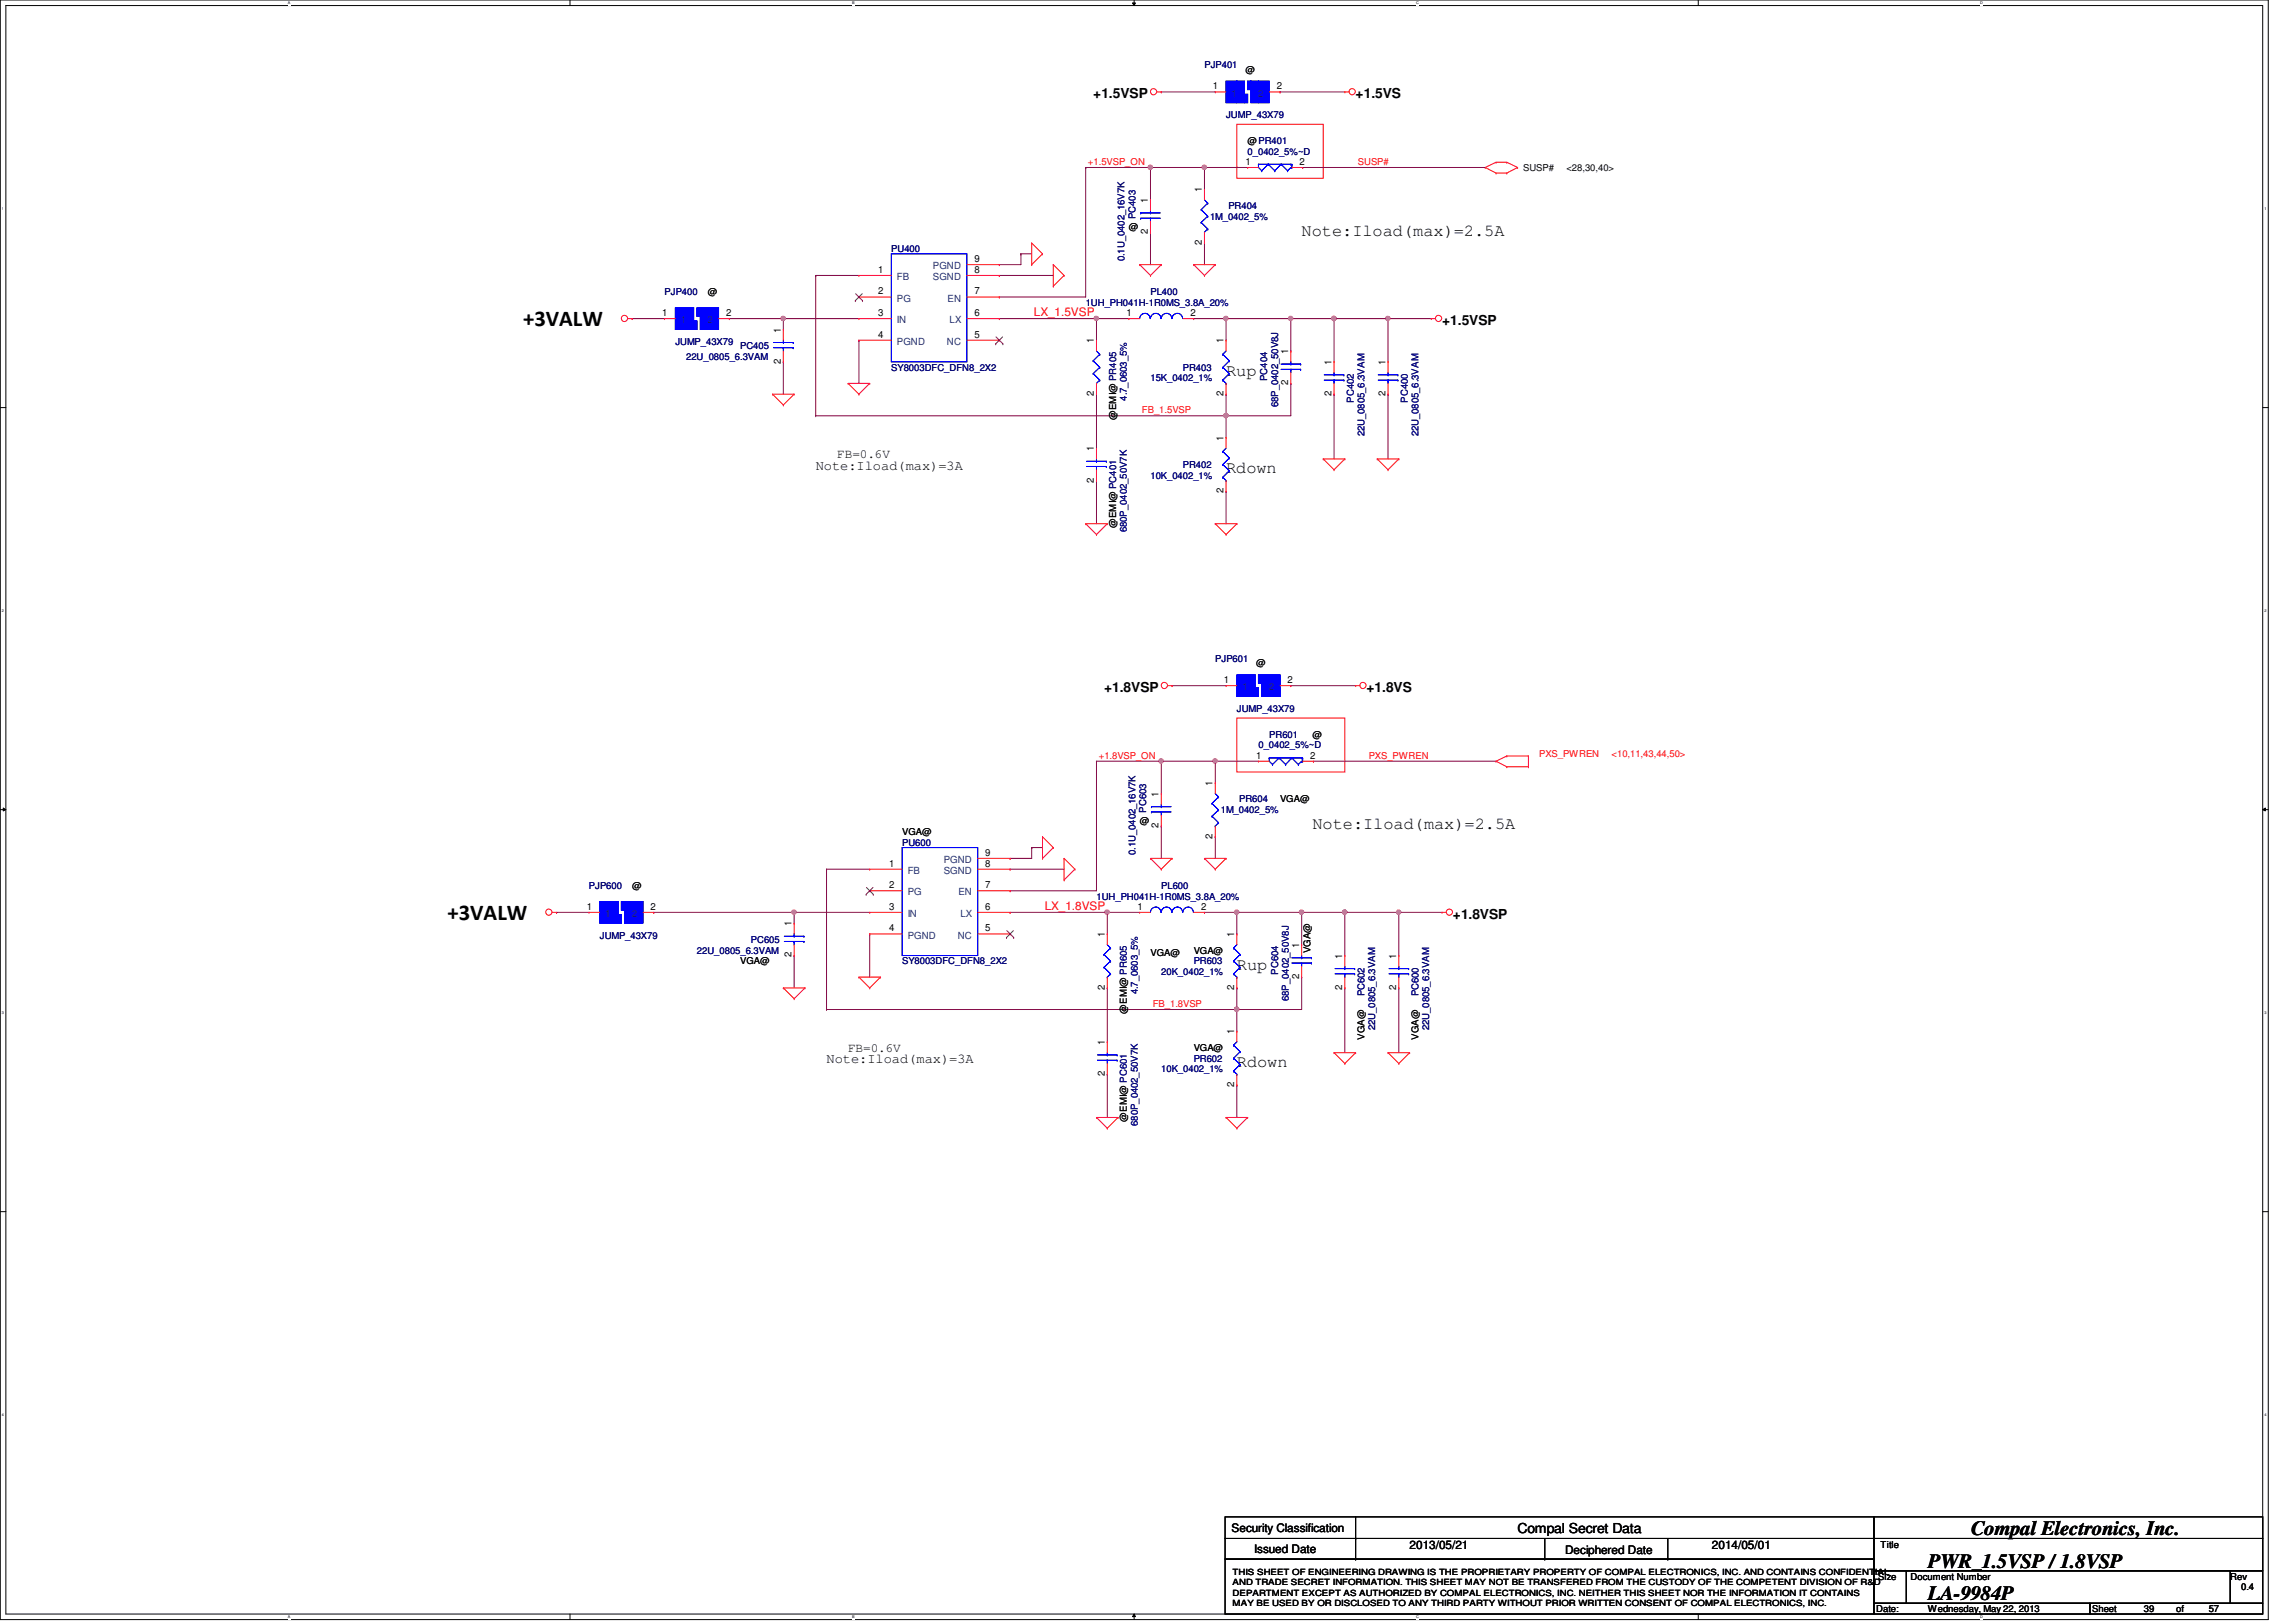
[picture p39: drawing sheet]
<svg xmlns="http://www.w3.org/2000/svg" width="297mm" height="210mm" viewBox="0 0 297 210" stroke-linecap="round" stroke-linejoin="round" font-family="sans-serif">
<defs><g id="words">
<g font-size="2.9">
<text x="67.7" y="42.2">+3VALW</text>
<text x="57.9" y="119">+3VALW</text>
</g>
<g font-size="2.6">
<text x="249.4" y="202.9">PWR_1.5VSP / 1.8VSP</text>
<text x="255" y="198.7">Compal Electronics, Inc.</text>
<text x="249.4" y="207.1">LA-9984P</text>
</g>
<g font-size="2.2">
<text x="168.4" y="30.5">Note:Iload(max)=2.5A</text>
<text x="158.6" y="48.6">Rup</text>
<text x="158.6" y="61.2">Rdown</text>
<text x="169.8" y="107.3">Note:Iload(max)=2.5A</text>
<text x="160" y="125.5">Rup</text>
<text x="160" y="138">Rdown</text>
</g>
<g font-size="1.8">
<text x="141.4" y="12.7">+1.5VSP</text>
<text x="175.4" y="12.7">+1.5VS</text>
<text x="186.6" y="42">+1.5VSP</text>
<text x="105.5" y="60.8">Note:Iload(max)=3A</text>
<text x="142.8" y="89.5">+1.8VSP</text>
<text x="176.8" y="89.5">+1.8VS</text>
<text x="188" y="118.9">+1.8VSP</text>
<text x="106.9" y="137.6">Note:Iload(max)=3A</text>
<text x="196.3" y="198.3">Compal Secret Data</text>
</g>
<g font-size="1.7">
<text x="108.3" y="59.3">FB=0.6V</text>
<text x="109.7" y="136.1">FB=0.6V</text>
</g>
<g font-size="1.5" fill="#f00">
<text x="133.8" y="40.9">LX_1.5VSP</text>
<text x="135.2" y="117.8">LX_1.8VSP</text>
</g>
<g font-size="1.5">
<text x="159.3" y="198.2">Security Classification</text>
<text x="162.3" y="200.9">Issued Date</text>
<text x="182.4" y="200.5">2013/05/21</text>
<text x="202.5" y="201">Deciphered Date</text>
<text x="221.5" y="200.5">2014/05/01</text>
</g>
<g font-size="1.3">
<text x="156.9" y="11.6">1</text>
<text x="165.2" y="11.6">2</text>
<text x="161.1" y="21.3">1</text>
<text x="168.1" y="21.3">2</text>
<text x="148.5" y="26.3" transform="rotate(-90 148.5 26.3)">1</text>
<text x="155.5" y="24.9" transform="rotate(-90 155.5 24.9)">1</text>
<text x="113.6" y="35.3">1</text>
<text x="126.1" y="35.3">8</text>
<text x="126.1" y="33.9">9</text>
<text x="148.5" y="30.3" transform="rotate(-90 148.5 30.3)">2</text>
<text x="155.5" y="31.7" transform="rotate(-90 155.5 31.7)">2</text>
<text x="85.7" y="40.9">1</text>
<text x="93.9" y="40.9">2</text>
<text x="113.6" y="40.9">3</text>
<text x="113.6" y="38.1">2</text>
<text x="126.1" y="40.9">6</text>
<text x="126.1" y="38.1">7</text>
<text x="145.8" y="40.9">1</text>
<text x="154" y="40.9">2</text>
<text x="101" y="47.1" transform="rotate(-90 101 47.1)">2</text>
<text x="101" y="43.1" transform="rotate(-90 101 43.1)">1</text>
<text x="113.6" y="43.7">4</text>
<text x="126.1" y="43.7">5</text>
<text x="141.5" y="44.4" transform="rotate(-90 141.5 44.4)">1</text>
<text x="158.3" y="44.4" transform="rotate(-90 158.3 44.4)">1</text>
<text x="166.7" y="45.8" transform="rotate(-90 166.7 45.8)">1</text>
<text x="172.3" y="47.2" transform="rotate(-90 172.3 47.2)">1</text>
<text x="179.2" y="47.2" transform="rotate(-90 179.2 47.2)">1</text>
<text x="141.5" y="51.3" transform="rotate(-90 141.5 51.3)">2</text>
<text x="158.3" y="51.3" transform="rotate(-90 158.3 51.3)">2</text>
<text x="166.7" y="49.9" transform="rotate(-90 166.7 49.9)">2</text>
<text x="172.3" y="51.3" transform="rotate(-90 172.3 51.3)">2</text>
<text x="179.2" y="51.3" transform="rotate(-90 179.2 51.3)">2</text>
<text x="141.5" y="58.4" transform="rotate(-90 141.5 58.4)">1</text>
<text x="158.3" y="57" transform="rotate(-90 158.3 57)">1</text>
<text x="141.5" y="62.4" transform="rotate(-90 141.5 62.4)">2</text>
<text x="158.3" y="63.8" transform="rotate(-90 158.3 63.8)">2</text>
<text x="158.3" y="88.4">1</text>
<text x="166.6" y="88.4">2</text>
<text x="156.9" y="101.7" transform="rotate(-90 156.9 101.7)">1</text>
<text x="162.5" y="98.2">1</text>
<text x="169.5" y="98.2">2</text>
<text x="149.9" y="107.1" transform="rotate(-90 149.9 107.1)">2</text>
<text x="149.9" y="103.1" transform="rotate(-90 149.9 103.1)">1</text>
<text x="115" y="112.1">1</text>
<text x="127.5" y="112.1">8</text>
<text x="127.5" y="110.7">9</text>
<text x="156.9" y="108.5" transform="rotate(-90 156.9 108.5)">2</text>
<text x="75.9" y="117.7">1</text>
<text x="84.2" y="117.7">2</text>
<text x="102.4" y="119.9" transform="rotate(-90 102.4 119.9)">1</text>
<text x="115" y="117.7">3</text>
<text x="115" y="114.9">2</text>
<text x="127.5" y="117.7">6</text>
<text x="127.5" y="114.9">7</text>
<text x="147.1" y="117.7">1</text>
<text x="155.4" y="117.7">2</text>
<text x="102.4" y="123.9" transform="rotate(-90 102.4 123.9)">2</text>
<text x="115" y="120.5">4</text>
<text x="127.5" y="120.5">5</text>
<text x="142.9" y="121.3" transform="rotate(-90 142.9 121.3)">1</text>
<text x="159.7" y="121.3" transform="rotate(-90 159.7 121.3)">1</text>
<text x="168.1" y="122.7" transform="rotate(-90 168.1 122.7)">1</text>
<text x="173.6" y="124.1" transform="rotate(-90 173.6 124.1)">1</text>
<text x="180.6" y="124.1" transform="rotate(-90 180.6 124.1)">1</text>
<text x="142.9" y="128.1" transform="rotate(-90 142.9 128.1)">2</text>
<text x="159.7" y="128.1" transform="rotate(-90 159.7 128.1)">2</text>
<text x="168.1" y="126.7" transform="rotate(-90 168.1 126.7)">2</text>
<text x="173.6" y="128.1" transform="rotate(-90 173.6 128.1)">2</text>
<text x="180.6" y="128.1" transform="rotate(-90 180.6 128.1)">2</text>
<text x="142.9" y="135.3" transform="rotate(-90 142.9 135.3)">1</text>
<text x="159.7" y="133.9" transform="rotate(-90 159.7 133.9)">1</text>
<text x="142.9" y="139.3" transform="rotate(-90 142.9 139.3)">2</text>
<text x="159.7" y="140.7" transform="rotate(-90 159.7 140.7)">2</text>
</g>
<g font-size="1.3" fill="#004080">
<text x="159.3" y="12.5">1</text>
<text x="162.8" y="12.5">2</text>
<text x="120.7" y="34.8">PGND</text>
<text x="88.1" y="41.8">1</text>
<text x="91.5" y="41.8">2</text>
<text x="116" y="41.8">IN</text>
<text x="116" y="39">PG</text>
<text x="116" y="36.2">FB</text>
<text x="120.7" y="36.2">SGND</text>
<text x="122.6" y="39">EN</text>
<text x="122.8" y="41.8">LX</text>
<text x="116" y="44.6">PGND</text>
<text x="122.5" y="44.6">NC</text>
<text x="160.7" y="89.3">1</text>
<text x="164.2" y="89.3">2</text>
<text x="117.4" y="113.1">FB</text>
<text x="122.1" y="113.1">SGND</text>
<text x="122.1" y="111.7">PGND</text>
<text x="78.3" y="118.7">1</text>
<text x="81.7" y="118.7">2</text>
<text x="117.4" y="118.7">IN</text>
<text x="117.4" y="115.9">PG</text>
<text x="124" y="115.9">EN</text>
<text x="124.2" y="118.7">LX</text>
<text x="117.4" y="121.5">PGND</text>
<text x="123.9" y="121.5">NC</text>
</g>
<g font-size="1.2" fill="#000080">
<text x="155.8" y="8.8">PJP401</text>
<text x="158.6" y="15.3">JUMP_43X79</text>
<text x="161.4" y="20">0_0402_5%~D</text>
<text x="146.9" y="28.4" transform="rotate(-90 146.9 28.4)">PC403</text>
<text x="156.5" y="28.4">1M_0402_5%</text>
<text x="158.9" y="27">PR404</text>
<text x="115.3" y="32.6">PU400</text>
<text x="145.5" y="33.8" transform="rotate(-90 145.5 33.8)">0.1U_0402_16V7K</text>
<text x="86" y="38.2">PJP400</text>
<text x="140.5" y="39.6">1UH_PH041H-1R0MS_3.8A_20%</text>
<text x="148.8" y="38.2">PL400</text>
<text x="87.4" y="44.6">JUMP_43X79</text>
<text x="88.8" y="46.6">22U_0805_6.3VAM</text>
<text x="95.8" y="45.2">PC405</text>
<text x="115.3" y="48">SY8003DFC_DFN8_2X2</text>
<text x="153" y="48">PR403</text>
<text x="145.8" y="51.9" transform="rotate(-90 145.8 51.9)">4.7_0603_5%</text>
<text x="148.8" y="49.4">15K_0402_1%</text>
<text x="164" y="49.3" transform="rotate(-90 164 49.3)">PC404</text>
<text x="165.4" y="52.7" transform="rotate(-90 165.4 52.7)">68P_0402_50V8J</text>
<text x="175.1" y="52.1" transform="rotate(-90 175.1 52.1)">PC402</text>
<text x="182.1" y="52.1" transform="rotate(-90 182.1 52.1)">PC400</text>
<text x="176.5" y="56.5" transform="rotate(-90 176.5 56.5)">22U_0805_6.3VAM</text>
<text x="183.5" y="56.5" transform="rotate(-90 183.5 56.5)">22U_0805_6.3VAM</text>
<text x="148.8" y="61.9">10K_0402_1%</text>
<text x="153" y="60.5">PR402</text>
<text x="145.8" y="68.9" transform="rotate(-90 145.8 68.9)">680P_0402_50V7K</text>
<text x="157.2" y="85.7">PJP601</text>
<text x="160" y="92.1">JUMP_43X79</text>
<text x="164.2" y="95.5">PR601</text>
<text x="162.8" y="96.9">0_0402_5%~D</text>
<text x="148.3" y="105.2" transform="rotate(-90 148.3 105.2)">PC603</text>
<text x="157.9" y="105.2">1M_0402_5%</text>
<text x="160.3" y="103.8">PR604</text>
<text x="116.7" y="109.4">PU600</text>
<text x="146.9" y="110.7" transform="rotate(-90 146.9 110.7)">0.1U_0402_16V7K</text>
<text x="76.2" y="115">PJP600</text>
<text x="141.9" y="116.4">1UH_PH041H-1R0MS_3.8A_20%</text>
<text x="150.2" y="115">PL600</text>
<text x="77.6" y="121.5">JUMP_43X79</text>
<text x="90.2" y="123.4">22U_0805_6.3VAM</text>
<text x="97.2" y="122">PC605</text>
<text x="116.7" y="124.8">SY8003DFC_DFN8_2X2</text>
<text x="154.4" y="124.8">PR603</text>
<text x="147.2" y="128.7" transform="rotate(-90 147.2 128.7)">4.7_0603_5%</text>
<text x="150.2" y="126.2">20K_0402_1%</text>
<text x="165.4" y="126.2" transform="rotate(-90 165.4 126.2)">PC604</text>
<text x="166.7" y="129.5" transform="rotate(-90 166.7 129.5)">68P_0402_50V8J</text>
<text x="176.5" y="128.9" transform="rotate(-90 176.5 128.9)">PC602</text>
<text x="183.5" y="128.9" transform="rotate(-90 183.5 128.9)">PC600</text>
<text x="154.4" y="137.4">PR602</text>
<text x="177.9" y="133.3" transform="rotate(-90 177.9 133.3)">22U_0805_6.3VAM</text>
<text x="184.9" y="133.3" transform="rotate(-90 184.9 133.3)">22U_0805_6.3VAM</text>
<text x="150.2" y="138.8">10K_0402_1%</text>
<text x="147.2" y="145.7" transform="rotate(-90 147.2 145.7)">680P_0402_50V7K</text>
</g>
<g font-size="1.2">
<text x="161.1" y="9.4">@</text>
<text x="161.4" y="18.6">@PR401</text>
<text x="197.1" y="22.1">SUSP#</text>
<text x="202.6" y="22.1">&lt;28,30,40&gt;</text>
<text x="146" y="29.8">@</text>
<text x="91.6" y="38.2">@</text>
<text x="144.4" y="54.4" transform="rotate(-90 144.4 54.4)">@EMI@ PR405</text>
<text x="144.4" y="68.3" transform="rotate(-90 144.4 68.3)">@EMI@ PC401</text>
<text x="162.5" y="86.2">@</text>
<text x="169.8" y="95.5">@</text>
<text x="147.4" y="106.6">@</text>
<text x="165.6" y="103.8">VGA@</text>
<text x="116.7" y="108">VGA@</text>
<text x="81.8" y="115">@</text>
<text x="95.8" y="124.8">VGA@</text>
<text x="148.8" y="123.7">VGA@</text>
<text x="154.4" y="123.4">VGA@</text>
<text x="169.5" y="123.4" transform="rotate(-90 169.5 123.4)">VGA@</text>
<text x="145.8" y="131.2" transform="rotate(-90 145.8 131.2)">@EMI@ PR605</text>
<text x="154.4" y="136">VGA@</text>
<text x="176.5" y="134.5" transform="rotate(-90 176.5 134.5)">VGA@</text>
<text x="183.5" y="134.5" transform="rotate(-90 183.5 134.5)">VGA@</text>
<text x="145.8" y="145.2" transform="rotate(-90 145.8 145.2)">@EMI@ PC601</text>
<text x="243.3" y="200.4">Title</text>
<text x="242.7" y="208.6">Date:</text>
<text x="243" y="204.4">Size</text>
<text x="247.2" y="204.4">Document Number</text>
<text x="249.4" y="208.6">Wednesday, May 22, 2013</text>
<text x="270.7" y="208.6">Sheet</text>
<text x="277.4" y="208.6">39</text>
<text x="281.6" y="208.6">of</text>
<text x="285.7" y="208.6">57</text>
<text x="288.5" y="204.4">Rev</text>
<text x="289.9" y="205.8">0.4</text>
</g>
<g font-size="1.2" fill="#f00">
<text x="140.8" y="21.4">+1.5VSP_ON</text>
<text x="175.7" y="21.4">SUSP#</text>
<text x="147.7" y="53.5">FB_1.5VSP</text>
<text x="142.2" y="98.2">+1.8VSP_ON</text>
<text x="177.1" y="98.2">PXS_PWREN</text>
<text x="199.1" y="98">PXS_PWREN</text>
<text x="208.5" y="98">&lt;10,11,43,44,50&gt;</text>
<text x="149.1" y="130.3">FB_1.8VSP</text>
</g>
<g font-size="1.1">
<text x="159.5" y="203.8">THIS SHEET OF ENGINEERING DRAWING IS THE PROPRIETARY PROPERTY OF COMPAL ELECTRONICS, INC. AND CONTAINS CONFIDENTIAL</text>
<text x="159.5" y="205.1">AND TRADE SECRET INFORMATION. THIS SHEET MAY NOT BE TRANSFERED FROM THE CUSTODY OF THE COMPETENT DIVISION OF R&amp;D</text>
<text x="159.5" y="206.5">DEPARTMENT EXCEPT AS AUTHORIZED BY COMPAL ELECTRONICS, INC. NEITHER THIS SHEET NOR THE INFORMATION IT CONTAINS</text>
<text x="159.5" y="207.9">MAY BE USED BY OR DISCLOSED TO ANY THIRD PARTY WITHOUT PRIOR WRITTEN CONSENT OF COMPAL ELECTRONICS, INC.</text>
</g>
<g font-size=".5">
<text x="37.2" y=".6">A</text>
<text x="110.2" y=".6">B</text>
<text x="183.2" y=".6">C</text>
<text x="256.2" y=".6">D</text>
<text x=".3" y="27.1">1</text>
<text x="292.9" y="27.1">1</text>
<text x=".3" y="79.2">2</text>
<text x="292.9" y="79.2">2</text>
<text x=".3" y="131.2">3</text>
<text x="292.9" y="131.2">3</text>
<text x=".3" y="183.2">4</text>
<text x="292.9" y="183.2">4</text>
<text x="37.2" y="209.4">A</text>
<text x="110.2" y="209.4">B</text>
<text x="183.2" y="209.4">C</text>
<text x="256.2" y="209.4">D</text>
</g>
</g></defs>
<path d="M0 0h293.5v209.6h-293.5zM.8 .7h291.9v208.2h-291.9z" fill="none" stroke="#000" stroke-width=".13"/>
<g fill="#fff">
<path d="M37.2 .1h.3v.6h-.3z"/>
<path d="M37.2 209h.3v.5h-.3z"/>
</g>
<path d="M73.7 0v.7M73.7 208.9v.7" fill="none" stroke="#000" stroke-width=".13"/>
<g fill="#fff">
<path d="M110.2 .1h.3v.6h-.3z"/>
<path d="M110.2 209h.3v.5h-.3z"/>
</g>
<path d="M146.5 .4h.4l-.2 .3zM146.7 0v.7M146.7 208.9l.2 .3h-.4zM146.7 208.9v.7" fill="none" stroke="#000" stroke-width=".13"/>
<path d="M146.5 .4h.4l-.2 .3zM146.7 208.9l.2 .3h-.4z" fill="#000"/>
<g fill="#fff">
<path d="M183.2 .1h.3v.6h-.3z"/>
<path d="M183.2 209h.3v.5h-.3z"/>
</g>
<path d="M219.7 0v.7M219.7 208.9v.7" fill="none" stroke="#000" stroke-width=".13"/>
<g fill="#fff">
<path d="M256.2 .1h.3v.6h-.3z"/>
<path d="M256.2 209h.3v.5h-.3z"/>
<path d="M.3 26.7h.2v.6h-.2z"/>
<path d="M292.9 26.7h.3v.6h-.3z"/>
<path d="M.3 78.7h.2v.6h-.2z"/>
<path d="M292.9 78.7h.3v.6h-.3z"/>
</g>
<path d="M0 52.7h.8M292.7 52.7h.8" fill="none" stroke="#000" stroke-width=".13"/>
<g fill="#fff">
<path d="M.3 130.8h.2v.5h-.2z"/>
<path d="M292.9 130.8h.3v.5h-.3z"/>
</g>
<path d="M0 104.8h.8M.4 104.6l.4 .2-.4 .1zM292.7 104.8l.4-.2v.3zM292.7 104.8h.8" fill="none" stroke="#000" stroke-width=".13"/>
<path d="M.4 104.6l.4 .2-.4 .1zM292.7 104.8l.4-.2v.3z" fill="#000"/>
<g fill="#fff">
<path d="M.3 182.8h.2v.5h-.2z"/>
<path d="M292.9 182.8h.3v.5h-.3z"/>
</g>
<path d="M0 156.8h.8M292.7 156.8h.8" fill="none" stroke="#000" stroke-width=".13"/>
<path d="M160 16.1h11.2v7h-11.2zM160 92.9h14v7h-14z" fill="none" stroke="#f00" stroke-width=".13"/>
<path d="M155.8 21.7h.1M155.8 21.7h5.6M81.8 41.2h.1M81.8 41.2h4.2" fill="none" stroke="#800040" stroke-width=".13"/>
<circle cx="155.8" cy="21.6" r=".29" fill="#f0f"/>
<circle cx="155.8" cy="21.6" r=".29" fill="none" stroke="#f0f" stroke-width=".13"/>
<path d="M148.8 30.1h.1M148.8 21.7h.1M148.8 21.7v4.2M148.8 30.1v4.1" fill="none" stroke="#800040" stroke-width=".13"/>
<circle cx="148.8" cy="21.6" r=".29" fill="#f0f"/>
<circle cx="148.8" cy="21.6" r=".29" fill="none" stroke="#f0f" stroke-width=".13"/>
<g fill="none" stroke="#800040" stroke-width=".13">
<path d="M155.8 21.7h.1M155.8 31.5h.1M155.8 21.7v2.8M155.8 31.5v2.7M168.5 21.7h.1M168.5 21.7h23.6M94.4 41.2h.1M94.4 41.2h16.7M101.3 46.8h.1M101.3 41.2h.1M101.3 41.2v1.4M101.3 46.8v4.2"/>
<path d="M105.5 53.8h.1M105.5 53.8h53.1"/>
</g>
<circle cx="101.3" cy="41.2" r=".29" fill="#f0f"/>
<circle cx="101.3" cy="41.2" r=".29" fill="none" stroke="#f0f" stroke-width=".13"/>
<path d="M154.4 41.2h.1M154.4 41.2h4.2M158.6 53.8h.1M158.6 53.8v2.8" fill="none" stroke="#800040" stroke-width=".13"/>
<circle cx="158.6" cy="53.8" r=".29" fill="#f0f"/>
<circle cx="158.6" cy="53.8" r=".29" fill="none" stroke="#f0f" stroke-width=".13"/>
<path d="M158.6 41.2h.1M158.6 41.2h8.4M167 41.2h.1M167 41.2v4.2" fill="none" stroke="#800040" stroke-width=".13"/>
<circle cx="158.6" cy="41.2" r=".29" fill="#f0f"/>
<circle cx="158.6" cy="41.2" r=".29" fill="none" stroke="#f0f" stroke-width=".13"/>
<path d="M158.6 53.8h.1M167 49.6h.1M167 49.6v4.2h-8.4" fill="none" stroke="#800040" stroke-width=".13"/>
<circle cx="158.6" cy="53.8" r=".29" fill="#f0f"/>
<circle cx="158.6" cy="53.8" r=".29" fill="none" stroke="#f0f" stroke-width=".13"/>
<path d="M167 41.2h.1M167 41.2h5.6" fill="none" stroke="#800040" stroke-width=".13"/>
<circle cx="172.6" cy="41.2" r=".29" fill="#f0f"/>
<circle cx="172.6" cy="41.2" r=".29" fill="none" stroke="#f0f" stroke-width=".13"/>
<circle cx="167" cy="41.2" r=".29" fill="#f0f"/>
<circle cx="167" cy="41.2" r=".29" fill="none" stroke="#f0f" stroke-width=".13"/>
<path d="M129.3 41.2h.1M129.3 41.2h16.7M141.9 41.2h.1" fill="none" stroke="#800040" stroke-width=".13"/>
<circle cx="141.8" cy="41.2" r=".29" fill="#f0f"/>
<circle cx="141.8" cy="41.2" r=".29" fill="none" stroke="#f0f" stroke-width=".13"/>
<path d="M158.6 41.2h.1M158.6 41.2v2.8M172.6 51h.1M172.6 41.2h.1M172.6 41.2v5.6M172.6 51v8.4M158.6 63.6h.1M158.6 63.6v4.2" fill="none" stroke="#800040" stroke-width=".13"/>
<circle cx="172.6" cy="41.2" r=".29" fill="#f0f"/>
<circle cx="172.6" cy="41.2" r=".29" fill="none" stroke="#f0f" stroke-width=".13"/>
<g fill="none" stroke="#800040" stroke-width=".13">
<path d="M140.5 21.7h.1M140.5 21.7h8.3M111.1 44h.1M111.1 44v5.6M141.9 51h.1M141.9 41.2h.1M141.9 41.2v2.8M141.9 51v7M158.6 51h.1M158.6 51v2.8M179.6 41.2h.1M179.6 41.2h5.6"/>
<path d="M141.9 62.2h.1M141.9 62.2v5.6"/>
</g>
<circle cx="179.5" cy="41.2" r=".29" fill="#f0f"/>
<circle cx="179.5" cy="41.2" r=".29" fill="none" stroke="#f0f" stroke-width=".13"/>
<g fill="none" stroke="#800040" stroke-width=".13">
<path d="M150.2 11.9h.1M150.2 11.9h7M165.6 11.9h.1M165.6 11.9h8.4M105.5 35.6h.1M105.5 35.6h5.6M105.5 35.6v18.2M129.3 38.4h.1M129.3 34.2h.1M129.3 35.6h.1M129.3 35.6h7M132.1 32.9h.1"/>
<path d="M132.1 32.9v1.3h-2.8M132.1 32.9h1.4M140.5 21.7h.1M140.5 21.7v16.7h-11.2M148.8 21.7h.1M148.8 21.7h7M172.6 41.2h.1M172.6 41.2h7M179.6 51h.1M179.6 41.2h.1M179.6 41.2v5.6M179.6 51v8.4"/>
<path d="M157.2 98.5h.1M157.2 98.5h5.6"/>
</g>
<circle cx="157.2" cy="98.5" r=".29" fill="#f0f"/>
<circle cx="157.2" cy="98.5" r=".29" fill="none" stroke="#f0f" stroke-width=".13"/>
<path d="M150.2 98.5h.1M150.2 98.5v4.2M150.2 106.9h.1M150.2 106.9v4.2" fill="none" stroke="#800040" stroke-width=".13"/>
<circle cx="150.2" cy="98.5" r=".29" fill="#f0f"/>
<circle cx="150.2" cy="98.5" r=".29" fill="none" stroke="#f0f" stroke-width=".13"/>
<g fill="none" stroke="#800040" stroke-width=".13">
<path d="M157.2 98.5h.1M157.2 98.5v2.8M169.9 98.5h.1M169.9 98.5h23.6M84.6 118.1h.1M84.6 118.1h27.9M102.7 118.1h.1M102.7 118.1v1.4M157.2 108.3h.1M157.2 108.3v2.8M102.7 123.7h.1M102.7 123.7v4.1"/>
<path d="M106.9 130.6h.1M106.9 130.6h53.1"/>
</g>
<circle cx="102.7" cy="118" r=".29" fill="#f0f"/>
<circle cx="102.7" cy="118" r=".29" fill="none" stroke="#f0f" stroke-width=".13"/>
<path d="M155.8 118.1h.1M155.8 118.1h4.2M160 130.6h.1M160 130.6v2.8" fill="none" stroke="#800040" stroke-width=".13"/>
<circle cx="160" cy="130.6" r=".29" fill="#f0f"/>
<circle cx="160" cy="130.6" r=".29" fill="none" stroke="#f0f" stroke-width=".13"/>
<path d="M160 118.1h.1M160 118.1h8.4M168.4 118.1h.1M168.4 118.1v4.2" fill="none" stroke="#800040" stroke-width=".13"/>
<circle cx="160" cy="118" r=".29" fill="#f0f"/>
<circle cx="160" cy="118" r=".29" fill="none" stroke="#f0f" stroke-width=".13"/>
<path d="M160 130.6h.1M168.4 126.4h.1M168.4 126.4v4.2h-8.4" fill="none" stroke="#800040" stroke-width=".13"/>
<circle cx="160" cy="130.6" r=".29" fill="#f0f"/>
<circle cx="160" cy="130.6" r=".29" fill="none" stroke="#f0f" stroke-width=".13"/>
<path d="M168.4 118.1h.1M168.4 118.1h5.6" fill="none" stroke="#800040" stroke-width=".13"/>
<circle cx="174" cy="118" r=".29" fill="#f0f"/>
<circle cx="174" cy="118" r=".29" fill="none" stroke="#f0f" stroke-width=".13"/>
<circle cx="168.4" cy="118" r=".29" fill="#f0f"/>
<circle cx="168.4" cy="118" r=".29" fill="none" stroke="#f0f" stroke-width=".13"/>
<path d="M130.7 118.1h.1M130.7 118.1h16.7M143.3 118.1h.1" fill="none" stroke="#800040" stroke-width=".13"/>
<circle cx="143.2" cy="118" r=".29" fill="#f0f"/>
<circle cx="143.2" cy="118" r=".29" fill="none" stroke="#f0f" stroke-width=".13"/>
<path d="M160 118.1h.1M160 118.1v2.8M174 118.1h.1M174 118.1v5.6M174 127.8h.1M174 127.8v8.4M160 140.4h.1M160 140.4v4.2" fill="none" stroke="#800040" stroke-width=".13"/>
<circle cx="174" cy="118" r=".29" fill="#f0f"/>
<circle cx="174" cy="118" r=".29" fill="none" stroke="#f0f" stroke-width=".13"/>
<g fill="none" stroke="#800040" stroke-width=".13">
<path d="M141.9 98.5h.1M141.9 98.5h8.3M143.3 118.1h.1M143.3 118.1v2.8M181 118.1h.1M181 118.1h5.6M112.5 120.9h.1M112.5 120.9v5.5M143.3 139h.1M143.3 127.8h.1M143.3 127.8v7M143.3 139v5.6"/>
<path d="M160 127.8h.1M160 127.8v2.8"/>
</g>
<circle cx="180.9" cy="118" r=".29" fill="#f0f"/>
<circle cx="180.9" cy="118" r=".29" fill="none" stroke="#f0f" stroke-width=".13"/>
<g fill="none" stroke="#800040" stroke-width=".13">
<path d="M141.9 98.5h.1M141.9 98.5v16.8h-11.2M150.2 98.5h.1M150.2 98.5h7M151.6 88.7h.1M151.6 88.7h7M167 88.7h.1M167 88.7h8.4M72 118.1h.1M72 118.1h4.2M106.9 112.5h.1M106.9 112.5h5.6"/>
<path d="M106.9 112.5v18.1M130.7 115.3h.1M130.7 111.1h.1M130.7 112.5h.1M130.7 112.5h7M133.5 109.7h.1M133.5 109.7v1.4h-2.8M133.5 109.7h1.4M174 118.1h.1M174 118.1h7M181 118.1h.1M181 118.1v5.6"/>
<path d="M181 127.8h.1M181 127.8v8.4"/>
</g>
<g fill="none" stroke="#f00" stroke-width=".13">
<path d="M149.7 11.9h.5M150.2 11.9h.1M174 11.9h.1M174 11.9h.5M133.5 31.5h.1M133.5 34.2h.1M133.5 31.5v2.7M133.5 31.5l1.4 1.4M134.9 32.9h.1M134.9 32.9l-1.4 1.3M136.3 34.2h.1M136.3 37h.1"/>
<path d="M136.3 34.2l1.4 1.4M136.3 34.2v2.8M137.7 35.6h.1M137.7 35.6l-1.4 1.4M147.4 34.2h.1M147.4 34.2h2.8M147.4 34.2l1.4 1.4M148.8 35.6h.1M150.2 34.2h.1M150.2 34.2l-1.4 1.4M154.4 34.2h.1M154.4 34.2h2.8"/>
<path d="M154.4 34.2l1.4 1.4M155.8 35.6h.1M157.2 34.2h.1M157.2 34.2l-1.4 1.4M192.1 21.7h.1M192.1 21.7l1.4 .7M193.5 21h.1M193.5 22.4h.1M193.5 21l-1.4 .7M193.5 21h1.4M193.5 22.4h1.4M194.9 21h.1"/>
<path d="M194.9 22.4h.1M194.9 21l1.4 .7M196.3 21.7h.1M196.3 21.7l-1.4 .7M81.2 41.2h.6M81.8 41.2h.1M99.9 51h.1M99.9 51h2.8M99.9 51l1.4 1.4M101.3 52.4h.1M102.7 51h.1M102.7 51l-1.4 1.4"/>
<path d="M109.7 49.6h.1M109.7 49.6h2.8M109.7 49.6l1.4 1.4M111.1 51h.1M112.5 49.6h.1M112.5 49.6l-1.4 1.4M171.2 59.4h.1M171.2 59.4h2.8M171.2 59.4l1.4 1.4M174 59.4h.1M174 59.4l-1.4 1.4M178.2 59.4h.1"/>
<path d="M178.2 59.4h2.8M178.2 59.4l1.4 1.4M181 59.4h.1M181 59.4l-1.4 1.4M185.2 41.2h.1M185.2 41.2h.5M140.5 67.8h.1M140.5 67.8h2.8M140.5 67.8l1.4 1.4M141.9 69.2h.1M143.3 67.8h.1M143.3 67.8l-1.4 1.4"/>
<path d="M157.2 67.8h.1M157.2 67.8h2.8M157.2 67.8l1.4 1.4M158.6 69.2h.1M160 67.8h.1M160 67.8l-1.4 1.4M172.6 60.8h.1M179.6 60.8h.1M151.1 88.7h.5M151.6 88.7h.1M175.4 88.7h.1M175.4 88.7h.5"/>
<path d="M193.5 98.5h.1M193.5 98.5l1.4 .7M194.9 99.2h.1M194.9 97.8h.1M194.9 99.2h2.8M194.9 97.8l-1.4 .7M194.9 97.8h2.8M197.7 97.8h.1M197.7 99.2h.1M197.7 97.8v1.4M71.5 118.1h.5M72 118.1h.1"/>
<path d="M134.9 108.3h.1M134.9 111.1h.1M134.9 108.3v2.8M134.9 108.3l1.4 1.4M136.3 109.7h.1M136.3 109.7l-1.4 1.4M137.7 111.1h.1M137.7 113.9h.1M137.7 111.1v2.8M137.7 111.1l1.4 1.4M139.1 112.5h.1M139.1 112.5l-1.4 1.4"/>
<path d="M148.8 111.1h.1M148.8 111.1h2.8M148.8 111.1l1.4 1.4M150.2 112.5h.1M151.6 111.1h.1M151.6 111.1l-1.4 1.4M155.8 111.1h.1M155.8 111.1h2.8M155.8 111.1l1.4 1.4M157.2 112.5h.1M158.6 111.1h.1M158.6 111.1l-1.4 1.4"/>
<path d="M186.6 118.1h.1M186.6 118.1h.5M101.3 127.8h.1M101.3 127.8h2.8M101.3 127.8l1.4 1.4M102.7 129.2h.1M104.1 127.8h.1M104.1 127.8l-1.4 1.4M111.1 126.4h.1M111.1 126.4h2.8M111.1 126.4l1.4 1.4M112.5 127.8h.1"/>
<path d="M113.9 126.4h.1M113.9 126.4l-1.4 1.4M172.6 136.2h.1M172.6 136.2h2.8M172.6 136.2l1.4 1.4M174 137.6h.1M174 123.7h.1M174 127.8h.1M174 123.7v1.4M174 126.4v1.4M175.4 136.2h.1M175.4 136.2l-1.4 1.4"/>
<path d="M179.6 136.2h.1M179.6 136.2h2.8M179.6 136.2l1.4 1.4M181 137.6h.1M182.4 136.2h.1M182.4 136.2l-1.4 1.4M141.9 144.6h.1M141.9 144.6h2.7M141.9 144.6l1.4 1.4M143.3 146h.1M144.6 144.6h.1M144.6 144.6l-1.3 1.4"/>
<path d="M158.6 144.6h.1M158.6 144.6h2.8M158.6 144.6l1.4 1.4M160 146h.1M161.4 144.6h.1M161.4 144.6l-1.4 1.4"/>
<circle cx="149.2" cy="11.9" r=".4"/>
<circle cx="174.9" cy="11.9" r=".4"/>
<circle cx="80.8" cy="41.2" r=".4"/>
<circle cx="186.1" cy="41.2" r=".4"/>
<circle cx="150.6" cy="88.7" r=".4"/>
<circle cx="176.3" cy="88.7" r=".4"/>
<circle cx="71" cy="118" r=".4"/>
<circle cx="187.5" cy="118" r=".4"/>
</g>
<g fill="none" stroke="#000" stroke-width=".13">
<path d="M158.5 196.3h83.9v2.8h-83.9zM158.5 199.1h83.9v2.7h-83.9zM175.4 199.1h.1M175.4 196.3v5.5M199.9 199.1v2.7M215.8 199.1v2.7M242.4 196.3h50.3v2.8h-50.3zM242.4 199.1h50.3v4.2h-50.3zM158.5 201.8h83.9v7.1h-83.9zM175.4 201.8h.1M199.9 201.8h.1M215.8 201.8h.1"/>
<path d="M242.4 203.3h4.2v4.2h-4.2zM242.4 207.5h28v1.4h-28zM246.6 203.3h41.9v4.2h-41.9zM270.4 207.5h22.3v1.4h-22.3zM288.5 203.3h4.2v4.2h-4.2z"/>
</g>
<path d="M172.7 126h2.6M172.7 125.3h2.6M174 125.3h.1M174 126h.1M174 125.1v.2M174 126v.4M175.3 126h.1M175.3 125.3h.1" fill="none" stroke="#00f" stroke-width=".13"/>
<path d="M158.6 10.5h1.4v2.8h-1.4z" fill-rule="evenodd" fill="#00f"/>
<path d="M158.6 10.5h1.4v2.8h-1.4z" fill="none" stroke="#00f" stroke-width=".13"/>
<path d="M160 10.5h1v2.8h-1z" fill-rule="evenodd" fill="#00f"/>
<path d="M160 10.5h1v2.8h-1z" fill="none" stroke="#00f" stroke-width=".13"/>
<path d="M161 12.2h.4v1.1h-.4z" fill-rule="evenodd" fill="#00f"/>
<path d="M161 12.2h.4v1.1h-.4z" fill="none" stroke="#00f" stroke-width=".13"/>
<path d="M161.4 10.5h.4v1.1h-.4z" fill-rule="evenodd" fill="#00f"/>
<path d="M161.4 10.5h.4v1.1h-.4z" fill="none" stroke="#00f" stroke-width=".13"/>
<path d="M161.8 10.5h1v2.8h-1z" fill-rule="evenodd" fill="#00f"/>
<path d="M161.8 10.5h1v2.8h-1z" fill="none" stroke="#00f" stroke-width=".13"/>
<path d="M162.8 10.5h1.4v2.8h-1.4z" fill-rule="evenodd" fill="#00f"/>
<path d="M162.8 10.5h1.4v2.8h-1.4z" fill="none" stroke="#00f" stroke-width=".13"/>
<path d="M158.6 10.5h1.4v2.8h-1.4z" fill-rule="evenodd" fill="#00f"/>
<path d="M158.6 10.5h1.4v2.8h-1.4z" fill="none" stroke="#00f" stroke-width=".13"/>
<path d="M160 10.5h1v2.8h-1z" fill-rule="evenodd" fill="#00f"/>
<path d="M160 10.5h1v2.8h-1z" fill="none" stroke="#00f" stroke-width=".13"/>
<path d="M161 12.2h.4v1.1h-.4z" fill-rule="evenodd" fill="#00f"/>
<path d="M161 12.2h.4v1.1h-.4z" fill="none" stroke="#00f" stroke-width=".13"/>
<path d="M161.4 10.5h.4v1.1h-.4z" fill-rule="evenodd" fill="#00f"/>
<path d="M161.4 10.5h.4v1.1h-.4z" fill="none" stroke="#00f" stroke-width=".13"/>
<path d="M161.8 10.5h1v2.8h-1z" fill-rule="evenodd" fill="#00f"/>
<path d="M161.8 10.5h1v2.8h-1z" fill="none" stroke="#00f" stroke-width=".13"/>
<path d="M162.8 10.5h1.4v2.8h-1.4z" fill-rule="evenodd" fill="#00f"/>
<g fill="none" stroke="#00f" stroke-width=".13">
<path d="M162.8 10.5h1.4v2.8h-1.4zM115.3 32.9h9.8v13.9h-9.8zM155.4 27.1h.1M155.4 28.8h.1M155.4 27.1l.8 .9M155.4 28.8l.8 .8M155.8 30.1h.1M155.8 25.9l.4 .4M156.2 26.3h.1M156.2 28h.1M156.2 29.6h.1M156.2 26.3l-.8 .8"/>
<path d="M156.2 28l-.8 .8M156.2 29.6l-.4 .5M100.1 45h2.5M100.1 44.3h2.5M101.3 44.3h.1M101.3 45h.1M101.3 44v.3M101.3 45v.4M102.6 45h.1M102.6 44.3h.1M165.7 47.8h2.6M165.7 47.1h2.6"/>
<path d="M167 47.1h.1M167 47.8h.1M167 46.8v.3M167 47.8v.4M168.3 47.8h.1M168.3 47.1h.1M164.2 98.1h.1M164.2 98.1v.4l.4 .4M164.2 98.1h4.2M164.6 98.9h.1M165.5 98.1h.1M165.5 98.1l-.9 .8"/>
<path d="M165.5 98.1l.8 .8M166.3 98.9h.1M167.1 98.1h.1M167.1 98.1l-.8 .8M167.1 98.1l.9 .8M168 98.9h.1M168.4 98.5h.1M168.4 98.1h.1M168.4 98.5l-.4 .4M168.5 98.1h.1M168.5 98.1v.5M116.7 109.7h9.8v14h-9.8z"/>
<path d="M148.8 118.1a.68 .68 0 0 1 .7-.7 .68 .68 0 0 1 .7 .7M150.2 118.1a.68 .68 0 0 1 .7-.7 .68 .68 0 0 1 .7 .7M151.6 118.1a.68 .68 0 0 1 .7-.7 .68 .68 0 0 1 .7 .7M153 118.1a.68 .68 0 0 1 .7-.7 .68 .68 0 0 1 .7 .7M142 137.2h2.5M142 136.5h2.5M143.3 136.5h.1M143.3 137.2h.1M143.3 136.2v.3M143.3 137.2v.4M144.5 137.2h.1M144.5 136.5h.1"/>
<path d="M179.7 126h2.5M179.7 125.3h2.5M181 125.3h.1M181 126h.1M181 125.1v.2M181 126v.4M182.2 126h.1M182.2 125.3h.1"/>
</g>
<g fill="none" stroke="#f00" stroke-width=".13">
<path d="M157.2 11.9h.1M157.2 11.9h1.4M164.2 11.9h1.4M165.6 11.9h.1M111.1 38.4h.1M111.1 35.6h.1M111.1 38.4h4.2M111.1 35.6h4.2M125.1 38.4h4.2M125.1 35.6h4.2M125.1 34.2h4.2M129.3 38.4h.1"/>
<path d="M129.3 35.6h.1M129.3 34.2h.1M155.8 24.5h.1M155.8 31.5h.1M155.8 24.5v1.4M155.8 30.1v1.4M101.3 42.6h.1M101.3 46.8h.1M101.3 42.6v1.4M101.3 45.4v1.4M111.1 41.2h.1M111.1 44h.1"/>
<path d="M111.1 44h4.2M111.1 41.2h4.2M125.1 44h4.2M125.1 41.2h4.2M129.3 44h.1M129.3 41.2h.1M167 45.4h.1M167 49.6h.1M167 45.4v1.4M167 48.2v1.4M162.8 98.5h.1M162.8 98.5h1.4"/>
<path d="M168.5 98.5h1.4M169.9 98.5h.1M112.5 118.1h.1M112.5 115.3h.1M112.5 112.5h.1M112.5 118.1h4.2M112.5 115.3h4.2M112.5 112.5h4.2M126.5 118.1h4.2M126.5 115.3h4.2M126.5 112.5h4.2M126.5 111.1h4.2"/>
<path d="M130.7 118.1h.1M130.7 115.3h.1M130.7 112.5h.1M130.7 111.1h.1M147.4 118.1h.1M147.4 118.1h1.4M154.4 118.1h1.4M155.8 118.1h.1M112.5 120.9h.1M112.5 120.9h4.2M126.5 120.9h4.2M130.7 120.9h.1"/>
<path d="M143.3 134.8h.1M143.3 139h.1M143.3 134.8v1.4M143.3 137.6v1.4M181 123.7h.1M181 127.8h.1M181 123.7v1.4M181 126.4v1.4"/>
</g>
<g fill="none" stroke="#804000" stroke-width=".13">
<path d="M110.7 38.9h.1M110.7 38l.9 .9M111.5 38l-.8 .9M111.6 38.9h.1M128.8 44.5h.1M128.9 43.6l.8 .9M129.7 43.6l-.9 .9M129.7 44.5h.1M112.1 115.7h.1M112.1 114.9l.9 .8M112.9 114.9l-.8 .8M113 115.7h.1"/>
<path d="M130.2 121.3h.1M130.3 120.4l.8 .9M131.1 120.4l-.9 .9M131.1 121.3h.1"/>
</g>
<path d="M77.6 116.7h1.4v2.8h-1.4z" fill-rule="evenodd" fill="#00f"/>
<path d="M77.6 116.7h1.4v2.8h-1.4z" fill="none" stroke="#00f" stroke-width=".13"/>
<path d="M79 116.7h1v2.8h-1z" fill-rule="evenodd" fill="#00f"/>
<path d="M79 116.7h1v2.8h-1z" fill="none" stroke="#00f" stroke-width=".13"/>
<path d="M80 118.4h.4v1.1h-.4z" fill-rule="evenodd" fill="#00f"/>
<path d="M80 118.4h.4v1.1h-.4z" fill="none" stroke="#00f" stroke-width=".13"/>
<path d="M80.4 116.7h.4v1.1h-.4z" fill-rule="evenodd" fill="#00f"/>
<path d="M80.4 116.7h.4v1.1h-.4z" fill="none" stroke="#00f" stroke-width=".13"/>
<path d="M80.8 116.7h1v2.8h-1z" fill-rule="evenodd" fill="#00f"/>
<path d="M80.8 116.7h1v2.8h-1z" fill="none" stroke="#00f" stroke-width=".13"/>
<path d="M81.8 116.7h1.4v2.8h-1.4z" fill-rule="evenodd" fill="#00f"/>
<path d="M81.8 116.7h1.4v2.8h-1.4z" fill="none" stroke="#00f" stroke-width=".13"/>
<path d="M77.6 116.7h1.4v2.8h-1.4z" fill-rule="evenodd" fill="#00f"/>
<path d="M77.6 116.7h1.4v2.8h-1.4z" fill="none" stroke="#00f" stroke-width=".13"/>
<path d="M79 116.7h1v2.8h-1z" fill-rule="evenodd" fill="#00f"/>
<path d="M79 116.7h1v2.8h-1z" fill="none" stroke="#00f" stroke-width=".13"/>
<path d="M80 118.4h.4v1.1h-.4z" fill-rule="evenodd" fill="#00f"/>
<path d="M80 118.4h.4v1.1h-.4z" fill="none" stroke="#00f" stroke-width=".13"/>
<path d="M80.4 116.7h.4v1.1h-.4z" fill-rule="evenodd" fill="#00f"/>
<path d="M80.4 116.7h.4v1.1h-.4z" fill="none" stroke="#00f" stroke-width=".13"/>
<path d="M80.8 116.7h1v2.8h-1z" fill-rule="evenodd" fill="#00f"/>
<path d="M80.8 116.7h1v2.8h-1z" fill="none" stroke="#00f" stroke-width=".13"/>
<path d="M81.8 116.7h1.4v2.8h-1.4z" fill-rule="evenodd" fill="#00f"/>
<g fill="none" stroke="#00f" stroke-width=".13">
<path d="M147.6 28.2h.1M147.6 27.6h.1M147.6 28.2h2.5M147.6 27.6h2.5M148.8 27.6h.1M148.8 28.2h.1M148.8 27.3v.3M148.8 28.2v.5M81.8 116.7h1.4v2.8h-1.4zM159.6 122.7h.1M159.6 124.4h.1M159.6 126h.1"/>
<path d="M159.6 122.7l.8 .8M159.6 124.4l.8 .8M159.6 126l.4 .4M160 126.4h.1M160 122.3l-.4 .4M160.4 123.5h.1M160.4 125.2h.1M160.4 123.5l-.8 .9M160.4 125.2l-.8 .8"/>
</g>
<path d="M148.8 25.9h.1M148.8 30.1h.1M148.8 25.9v1.4M148.8 28.7v1.4M76.2 118.1h.1M76.2 118.1h1.4M83.2 118.1h1.4M84.6 118.1h.1M160 120.9h.1M160 127.8h.1M160 120.9v1.4M160 126.4v1.4" fill="none" stroke="#f00" stroke-width=".13"/>
<path d="M87.4 39.8h1.4v2.8h-1.4z" fill-rule="evenodd" fill="#00f"/>
<path d="M87.4 39.8h1.4v2.8h-1.4z" fill="none" stroke="#00f" stroke-width=".13"/>
<path d="M88.8 39.8h.9v2.8h-.9z" fill-rule="evenodd" fill="#00f"/>
<path d="M88.8 39.8h.9v2.8h-.9z" fill="none" stroke="#00f" stroke-width=".13"/>
<path d="M89.7 41.5h.5v1.1h-.5z" fill-rule="evenodd" fill="#00f"/>
<path d="M89.7 41.5h.5v1.1h-.5z" fill="none" stroke="#00f" stroke-width=".13"/>
<path d="M90.2 39.8h.4v1.1h-.4z" fill-rule="evenodd" fill="#00f"/>
<path d="M90.2 39.8h.4v1.1h-.4z" fill="none" stroke="#00f" stroke-width=".13"/>
<path d="M90.6 39.8h1v2.8h-1z" fill-rule="evenodd" fill="#00f"/>
<path d="M90.6 39.8h1v2.8h-1z" fill="none" stroke="#00f" stroke-width=".13"/>
<path d="M91.6 39.8h1.4v2.8h-1.4z" fill-rule="evenodd" fill="#00f"/>
<path d="M91.6 39.8h1.4v2.8h-1.4z" fill="none" stroke="#00f" stroke-width=".13"/>
<path d="M87.4 39.8h1.4v2.8h-1.4z" fill-rule="evenodd" fill="#00f"/>
<path d="M87.4 39.8h1.4v2.8h-1.4z" fill="none" stroke="#00f" stroke-width=".13"/>
<path d="M88.8 39.8h.9v2.8h-.9z" fill-rule="evenodd" fill="#00f"/>
<path d="M88.8 39.8h.9v2.8h-.9z" fill="none" stroke="#00f" stroke-width=".13"/>
<path d="M89.7 41.5h.5v1.1h-.5z" fill-rule="evenodd" fill="#00f"/>
<path d="M89.7 41.5h.5v1.1h-.5z" fill="none" stroke="#00f" stroke-width=".13"/>
<path d="M90.2 39.8h.4v1.1h-.4z" fill-rule="evenodd" fill="#00f"/>
<path d="M90.2 39.8h.4v1.1h-.4z" fill="none" stroke="#00f" stroke-width=".13"/>
<path d="M90.6 39.8h1v2.8h-1z" fill-rule="evenodd" fill="#00f"/>
<path d="M90.6 39.8h1v2.8h-1z" fill="none" stroke="#00f" stroke-width=".13"/>
<path d="M91.6 39.8h1.4v2.8h-1.4z" fill-rule="evenodd" fill="#00f"/>
<g fill="none" stroke="#00f" stroke-width=".13">
<path d="M91.6 39.8h1.4v2.8h-1.4zM162.8 21.3h.1M162.8 21.3v.4l.4 .4M162.8 21.3h4.2M163.2 22.1h.1M164.1 21.3h.1M164.1 21.3l-.9 .8M164.1 21.3l.8 .8M164.9 22.1h.1M165.7 21.3h.1M165.7 21.3l-.8 .8M165.7 21.3l.9 .8"/>
<path d="M166.6 22.1h.1M167 21.7h.1M167 21.3h.1M167 21.7l-.4 .4M167.1 21.3h.1M167.1 21.3v.5M140.6 59.7h2.5M141.9 59.7h.1M141.9 59.4v.3M143.1 59.7h.1M158.2 45.8h.1M158.2 47.5h.1"/>
<path d="M158.2 49.2h.1M158.2 45.8l.8 .9M158.2 47.5l.8 .8M158.2 49.2l.4 .4M158.6 49.6h.1M158.6 45.4l-.4 .4M159 46.7h.1M159 48.3h.1M159 46.7l-.8 .8M159 48.3l-.8 .9M171.3 49.2h2.6M171.3 48.5h2.6"/>
<path d="M172.6 48.5h.1M172.6 49.2h.1M172.6 48.2v.3M172.6 49.2v.4M173.9 49.2h.1M173.9 48.5h.1M178.3 49.2h2.5M178.3 48.5h2.5M179.6 48.5h.1M179.6 49.2h.1M179.6 48.2v.3M179.6 49.2v.4"/>
<path d="M180.8 49.2h.1M180.8 48.5h.1M140.6 60.4h2.5M141.9 60.4h.1M141.9 60.4v.4M143.1 60.4h.1M149 105.1h.1M149 104.4h.1M149 105.1h2.5M149 104.4h2.5M150.2 104.4h.1M150.2 105.1h.1"/>
<path d="M150.2 104.1v.3M150.2 105.1v.4M156.8 104h.1M156.8 105.6h.1M156.8 104l.8 .8M156.8 105.6l.8 .9M157.2 106.9h.1M157.2 102.7l.4 .4M157.6 103.1h.1M157.6 104.8h.1M157.6 106.5h.1M157.6 103.1l-.8 .9"/>
<path d="M157.6 104.8l-.8 .8M157.6 106.5l-.4 .4M142.8 123.5h.1M142.8 125.2h.1M142.8 123.5l.9 .9M142.8 125.2l.9 .8M143.3 126.4h.1M143.3 122.3l.4 .4M143.7 122.7h.1M143.7 124.4h.1M143.7 126h.1M143.7 122.7l-.9 .8"/>
<path d="M143.7 124.4l-.9 .8M143.7 126l-.4 .4M159.6 135.3h.1M159.6 136.9h.1M159.6 138.6h.1M159.6 135.3l.8 .8M159.6 136.9l.8 .9M159.6 138.6l.4 .4M160 139h.1M160 134.8l-.4 .5M160.4 136.1h.1M160.4 137.8h.1"/>
<path d="M160.4 136.1l-.8 .8M160.4 137.8l-.8 .8M167.1 124.6h2.6M167.1 124h2.6M168.4 124h.1M168.4 124.6h.1M168.4 123.7v.3M168.4 124.6v.5M169.7 124.6h.1M169.7 124h.1"/>
</g>
<g fill="none" stroke="#f00" stroke-width=".13">
<path d="M161.4 21.7h.1M161.4 21.7h1.4M167.1 21.7h1.4M168.5 21.7h.1M86 41.2h.1M86 41.2h1.4M93 41.2h1.4M94.4 41.2h.1M141.9 58h.1M141.9 58v1.4M158.6 44h.1M158.6 51h.1"/>
<path d="M158.6 44v1.4M158.6 49.6v1.4M172.6 46.8h.1M172.6 51h.1M172.6 46.8v1.4M172.6 49.6v1.4M179.6 46.8h.1M179.6 51h.1M179.6 46.8v1.4M179.6 49.6v1.4M141.9 62.2h.1M141.9 60.8v1.4"/>
<path d="M150.2 102.7h.1M150.2 106.9h.1M150.2 102.7v1.4M150.2 105.5v1.4M157.2 101.3h.1M157.2 108.3h.1M157.2 101.3v1.4M157.2 106.9v1.4M143.3 120.9h.1M143.3 127.8h.1M143.3 120.9v1.4M143.3 126.4v1.4"/>
<path d="M160 133.4h.1M160 133.4v1.4M160 139v1.4M168.4 122.3h.1M168.4 126.4h.1M168.4 122.3v1.4M168.4 125.1v1.3M160 140.4h.1"/>
</g>
<path d="M160 87.3h1.4v2.8h-1.4z" fill-rule="evenodd" fill="#00f"/>
<path d="M160 87.3h1.4v2.8h-1.4z" fill="none" stroke="#00f" stroke-width=".13"/>
<path d="M161.4 87.3h1v2.8h-1z" fill-rule="evenodd" fill="#00f"/>
<path d="M161.4 87.3h1v2.8h-1z" fill="none" stroke="#00f" stroke-width=".13"/>
<path d="M162.4 89h.4v1.1h-.4z" fill-rule="evenodd" fill="#00f"/>
<path d="M162.4 89h.4v1.1h-.4z" fill="none" stroke="#00f" stroke-width=".13"/>
<path d="M162.8 87.3h.4v1.1h-.4z" fill-rule="evenodd" fill="#00f"/>
<path d="M162.8 87.3h.4v1.1h-.4z" fill="none" stroke="#00f" stroke-width=".13"/>
<path d="M163.2 87.3h1v2.8h-1z" fill-rule="evenodd" fill="#00f"/>
<path d="M163.2 87.3h1v2.8h-1z" fill="none" stroke="#00f" stroke-width=".13"/>
<path d="M164.2 87.3h1.4v2.8h-1.4z" fill-rule="evenodd" fill="#00f"/>
<path d="M164.2 87.3h1.4v2.8h-1.4z" fill="none" stroke="#00f" stroke-width=".13"/>
<path d="M160 87.3h1.4v2.8h-1.4z" fill-rule="evenodd" fill="#00f"/>
<path d="M160 87.3h1.4v2.8h-1.4z" fill="none" stroke="#00f" stroke-width=".13"/>
<path d="M161.4 87.3h1v2.8h-1z" fill-rule="evenodd" fill="#00f"/>
<path d="M161.4 87.3h1v2.8h-1z" fill="none" stroke="#00f" stroke-width=".13"/>
<path d="M162.4 89h.4v1.1h-.4z" fill-rule="evenodd" fill="#00f"/>
<path d="M162.4 89h.4v1.1h-.4z" fill="none" stroke="#00f" stroke-width=".13"/>
<path d="M162.8 87.3h.4v1.1h-.4z" fill-rule="evenodd" fill="#00f"/>
<path d="M162.8 87.3h.4v1.1h-.4z" fill="none" stroke="#00f" stroke-width=".13"/>
<path d="M163.2 87.3h1v2.8h-1z" fill-rule="evenodd" fill="#00f"/>
<path d="M163.2 87.3h1v2.8h-1z" fill="none" stroke="#00f" stroke-width=".13"/>
<path d="M164.2 87.3h1.4v2.8h-1.4z" fill-rule="evenodd" fill="#00f"/>
<g fill="none" stroke="#00f" stroke-width=".13">
<path d="M141.4 46.7h.1M141.4 48.3h.1M141.4 46.7l.9 .8M141.4 48.3l.9 .9M141.9 49.6h.1M141.9 45.4l.4 .4M142.3 45.8h.1M142.3 47.5h.1M142.3 49.2h.1M142.3 45.8l-.9 .9M142.3 47.5l-.9 .8M142.3 49.2l-.4 .4"/>
<path d="M147.4 41.2a.68 .68 0 0 1 .7-.6 .68 .68 0 0 1 .7 .6M148.8 41.2a.68 .68 0 0 1 .7-.6 .68 .68 0 0 1 .7 .6M150.2 41.2a.68 .68 0 0 1 .7-.6 .68 .68 0 0 1 .7 .6M151.6 41.2a.68 .68 0 0 1 .7-.6 .68 .68 0 0 1 .7 .6M158.2 58.4h.1M158.2 58.4l.8 .9M158.6 58l-.4 .4M159 59.3h.1M159 59.3l-.8 .8M158.2 60.1h.1M158.2 61.8h.1M158.2 60.1l.8 .8"/>
<path d="M158.2 61.8l.4 .4M158.6 62.2h.1M159 60.9h.1M159 60.9l-.8 .9M164.2 87.3h1.4v2.8h-1.4zM101.5 121.8h2.5M101.5 121.2h2.5M102.7 121.2h.1M102.7 121.8h.1M102.7 120.9v.3M102.7 121.8v.5M104 121.8h.1"/>
<path d="M104 121.2h.1"/>
</g>
<g fill="none" stroke="#f00" stroke-width=".13">
<path d="M141.9 44h.1M141.9 51h.1M141.9 44v1.4M141.9 49.6v1.4M146 41.2h.1M146 41.2h1.4M153 41.2h1.4M154.4 41.2h.1M158.6 56.6h.1M158.6 56.6v1.4M158.6 63.6h.1M158.6 62.2v1.4"/>
<path d="M158.6 88.7h.1M158.6 88.7h1.4M165.6 88.7h1.4M167 88.7h.1M102.7 119.5h.1M102.7 119.5v1.4M102.7 123.7h.1M102.7 122.3v1.4"/>
</g>
<circle cx="155.8" cy="21.6" r=".29" fill="#f0f"/>
<circle cx="155.8" cy="21.6" r=".29" fill="none" stroke="#f0f" stroke-width=".13"/>
<circle cx="148.8" cy="21.6" r=".29" fill="#f0f"/>
<circle cx="148.8" cy="21.6" r=".29" fill="none" stroke="#f0f" stroke-width=".13"/>
<circle cx="101.3" cy="41.2" r=".29" fill="#f0f"/>
<circle cx="101.3" cy="41.2" r=".29" fill="none" stroke="#f0f" stroke-width=".13"/>
<circle cx="158.6" cy="53.8" r=".29" fill="#f0f"/>
<circle cx="158.6" cy="53.8" r=".29" fill="none" stroke="#f0f" stroke-width=".13"/>
<circle cx="158.6" cy="41.2" r=".29" fill="#f0f"/>
<circle cx="158.6" cy="41.2" r=".29" fill="none" stroke="#f0f" stroke-width=".13"/>
<circle cx="158.6" cy="53.8" r=".29" fill="#f0f"/>
<circle cx="158.6" cy="53.8" r=".29" fill="none" stroke="#f0f" stroke-width=".13"/>
<circle cx="172.6" cy="41.2" r=".29" fill="#f0f"/>
<circle cx="172.6" cy="41.2" r=".29" fill="none" stroke="#f0f" stroke-width=".13"/>
<circle cx="167" cy="41.2" r=".29" fill="#f0f"/>
<circle cx="167" cy="41.2" r=".29" fill="none" stroke="#f0f" stroke-width=".13"/>
<circle cx="141.8" cy="41.2" r=".29" fill="#f0f"/>
<circle cx="141.8" cy="41.2" r=".29" fill="none" stroke="#f0f" stroke-width=".13"/>
<circle cx="172.6" cy="41.2" r=".29" fill="#f0f"/>
<circle cx="172.6" cy="41.2" r=".29" fill="none" stroke="#f0f" stroke-width=".13"/>
<circle cx="179.5" cy="41.2" r=".29" fill="#f0f"/>
<circle cx="179.5" cy="41.2" r=".29" fill="none" stroke="#f0f" stroke-width=".13"/>
<circle cx="157.2" cy="98.5" r=".29" fill="#f0f"/>
<circle cx="157.2" cy="98.5" r=".29" fill="none" stroke="#f0f" stroke-width=".13"/>
<circle cx="150.2" cy="98.5" r=".29" fill="#f0f"/>
<circle cx="150.2" cy="98.5" r=".29" fill="none" stroke="#f0f" stroke-width=".13"/>
<circle cx="102.7" cy="118" r=".29" fill="#f0f"/>
<circle cx="102.7" cy="118" r=".29" fill="none" stroke="#f0f" stroke-width=".13"/>
<circle cx="160" cy="130.6" r=".29" fill="#f0f"/>
<circle cx="160" cy="130.6" r=".29" fill="none" stroke="#f0f" stroke-width=".13"/>
<circle cx="160" cy="118" r=".29" fill="#f0f"/>
<circle cx="160" cy="118" r=".29" fill="none" stroke="#f0f" stroke-width=".13"/>
<circle cx="160" cy="130.6" r=".29" fill="#f0f"/>
<circle cx="160" cy="130.6" r=".29" fill="none" stroke="#f0f" stroke-width=".13"/>
<circle cx="174" cy="118" r=".29" fill="#f0f"/>
<circle cx="174" cy="118" r=".29" fill="none" stroke="#f0f" stroke-width=".13"/>
<circle cx="168.4" cy="118" r=".29" fill="#f0f"/>
<circle cx="168.4" cy="118" r=".29" fill="none" stroke="#f0f" stroke-width=".13"/>
<circle cx="143.2" cy="118" r=".29" fill="#f0f"/>
<circle cx="143.2" cy="118" r=".29" fill="none" stroke="#f0f" stroke-width=".13"/>
<circle cx="174" cy="118" r=".29" fill="#f0f"/>
<circle cx="174" cy="118" r=".29" fill="none" stroke="#f0f" stroke-width=".13"/>
<circle cx="180.9" cy="118" r=".29" fill="#f0f"/>
<circle cx="180.9" cy="118" r=".29" fill="none" stroke="#f0f" stroke-width=".13"/>
<use href="#words"/>
</svg>
